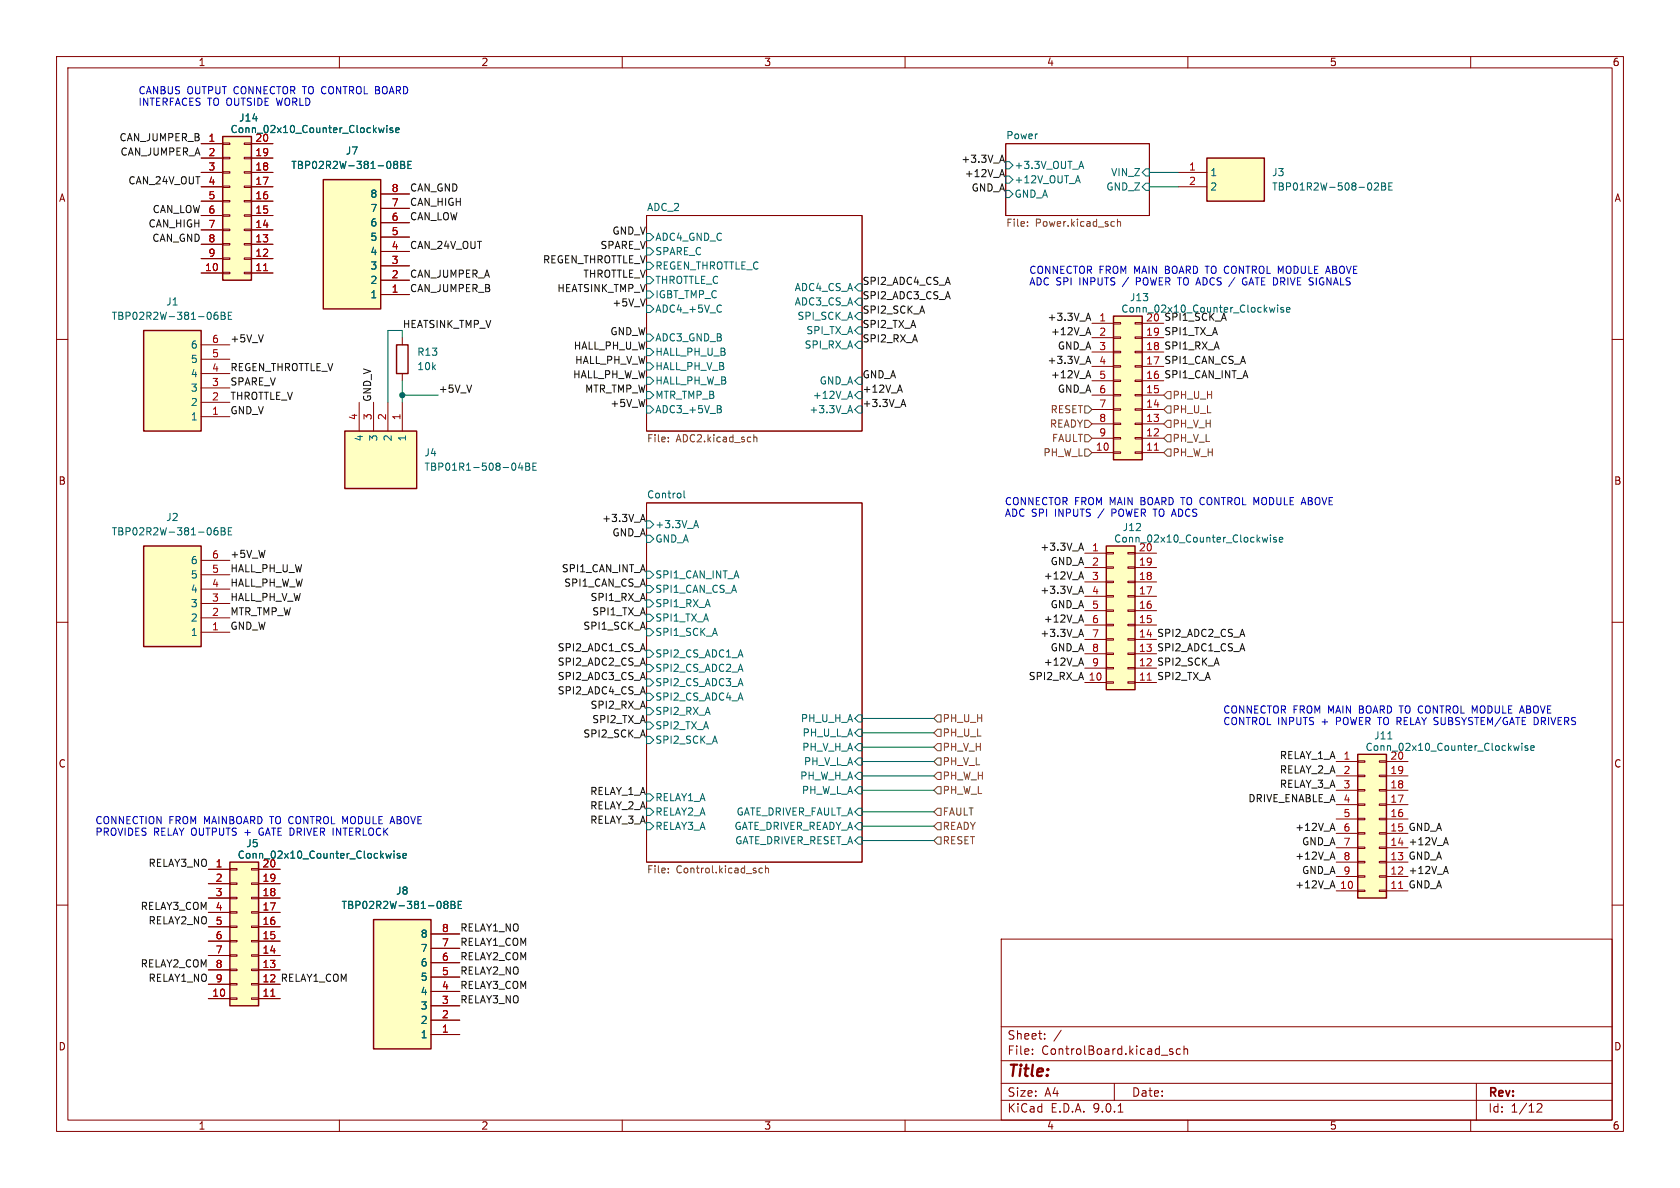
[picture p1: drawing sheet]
<svg xmlns="http://www.w3.org/2000/svg" width="297mm" height="210mm" viewBox="0 0 297 210" stroke-linecap="round" stroke-linejoin="round" font-family="sans-serif">
<defs><g id="words">
<text font-size="2.8" fill="#840000" x="178" y="190.9">Title:</text>
<g font-size="2.1" fill="#840000">
<text x="178" y="184">Sheet:</text>
<text x="178" y="186.7">File:</text>
<text x="184.1" y="186.7">ControlBoard.kicad_sch</text>
<text x="178" y="196.9">KiCad</text>
<text x="178" y="194.1">Size:</text>
<text x="184.7" y="194.1">A4</text>
<text x="185.7" y="196.9">E.D.A.</text>
<text x="193.3" y="196.9">9.0.1</text>
<text x="200" y="194.1">Date:</text>
<text x="263" y="194.3">Rev:</text>
<text x="263" y="196.9">Id:</text>
<text x="267.1" y="196.9">1/12</text>
</g>
<g font-size="1.8" fill="#840000">
<text x="35" y="11.9">1</text>
<text x="85" y="11.9">2</text>
<text x="135" y="11.9">3</text>
<text x="185" y="11.9">4</text>
<text x="235" y="11.9">5</text>
<text x="285" y="11.9">6</text>
<text x="10.3" y="35.9">A</text>
<text x="285.3" y="35.9">A</text>
<text x="10.3" y="85.9">B</text>
<text x="285.3" y="85.9">B</text>
<text x="10.3" y="135.9">C</text>
<text x="285.3" y="135.9">C</text>
<text x="10.3" y="185.9">D</text>
<text x="285.3" y="185.9">D</text>
<text x="35" y="199.9">1</text>
<text x="85" y="199.9">2</text>
<text x="135" y="199.9">3</text>
<text x="185" y="199.9">4</text>
<text x="235" y="199.9">5</text>
<text x="285" y="199.9">6</text>
</g>
<g font-size="1.8" fill="#0000c2">
<text x="24.4" y="16.9">CANBUS</text>
<text x="33.1" y="16.9">OUTPUT CONNECTOR TO CONTROL BOARD</text>
<text x="24.4" y="18.9">INTERFACES TO OUTSIDE WORLD</text>
<text x="181.9" y="48.6">CONNECTOR FROM MAIN BOARD TO CONTROL MODULE ABOVE</text>
<text x="181.9" y="50.7">ADC SPI</text>
<text x="190.9" y="50.7">INPUTS</text>
<text x="198.8" y="50.7">/</text>
<text x="201.3" y="50.7">POWER TO ADCS /</text>
<text x="220.9" y="50.7">GATE DRIVE SIGNALS</text>
<text x="177.5" y="89.5">CONNECTOR FROM MAIN BOARD TO CONTROL MODULE ABOVE</text>
<text x="177.5" y="91.6">ADC SPI</text>
<text x="186.6" y="91.6">INPUTS</text>
<text x="194.5" y="91.6">/</text>
<text x="197" y="91.6">POWER TO ADCS</text>
<text x="216.2" y="126.3">CONNECTOR FROM MAIN BOARD TO CONTROL MODULE ABOVE</text>
<text x="216.2" y="128.4">CONTROL INPUTS</text>
<text x="233.7" y="128.4">+</text>
<text x="236.5" y="128.4">POWER TO RELAY SUBSYSTEM/GATE</text>
<text x="272.2" y="128.4">DRIVERS</text>
<text x="16.8" y="145.9">CONNECTION FROM MAINBOARD TO CONTROL MODULE ABOVE</text>
<text x="16.8" y="147.9">PROVIDES RELAY OUTPUTS +</text>
<text x="46.2" y="147.9">GATE DRIVER INTERLOCK</text>
</g>
<g font-size="1.8" fill="#006464">
<text x="40.6" y="23.7">Conn_02x10_Counter_Clockwise</text>
<text x="42.2" y="21.7">J14</text>
<text x="61" y="27.5">J7</text>
<text x="177.8" y="24.7">Power</text>
<text x="51.4" y="30.1">TBP02R2W-381-08BE</text>
<text x="65.4" y="35.2">8</text>
<text x="179.3" y="35.2">GND_A</text>
<text x="179.3" y="30.1">+3.3V_OUT_A</text>
<text x="179.3" y="32.6">+12V_OUT_A</text>
<text x="195.5" y="33.9">GND_Z</text>
<text x="196.3" y="31.3">VIN_Z</text>
<text x="213.9" y="31.3">1</text>
<text x="213.9" y="33.9">2</text>
<text x="224.8" y="31.3">J3</text>
<text x="224.8" y="33.9">TBP01R2W-508-02BE</text>
<text x="65.4" y="40.2">6</text>
<text x="65.4" y="37.7">7</text>
<text x="114.3" y="37.4">ADC_2</text>
<text x="65.4" y="47.9">3</text>
<text x="65.4" y="45.3">4</text>
<text x="65.4" y="42.8">5</text>
<text x="115.8" y="42.8">ADC4_GND_C</text>
<text x="115.8" y="47.9">REGEN_THROTTLE_C</text>
<text x="115.8" y="45.3">SPARE_C</text>
<text x="65.4" y="52.9">1</text>
<text x="65.4" y="50.4">2</text>
<text x="115.8" y="52.9">IGBT_TMP_C</text>
<text x="115.8" y="50.4">THROTTLE_C</text>
<text x="140.4" y="51.7">ADC4_CS_A</text>
<text x="199.7" y="53.4">J13</text>
<text x="19.6" y="56.7">TBP02R2W-381-06BE</text>
<text x="29.3" y="54.2">J1</text>
<text x="115.8" y="55.5">ADC4_+5V_C</text>
<text x="140.4" y="54.2">ADC3_CS_A</text>
<text x="140.9" y="56.7">SPI_SCK_A</text>
<text x="142.5" y="59.3">SPI_TX_A</text>
<text x="198.1" y="55.5">Conn_02x10_Counter_Clockwise</text>
<text x="202.5" y="56.9">20</text>
<text x="33.6" y="64.4">5</text>
<text x="33.6" y="61.8">6</text>
<text x="73.7" y="65.6">10k</text>
<text x="73.7" y="63.1">R13</text>
<text x="115.8" y="60.6">ADC3_GND_B</text>
<text x="115.8" y="63.1">HALL_PH_U_B</text>
<text x="115.8" y="65.6">HALL_PH_V_B</text>
<text x="142.1" y="61.8">SPI_RX_A</text>
<text x="33.6" y="72">2</text>
<text x="33.6" y="69.4">3</text>
<text x="33.6" y="66.9">4</text>
<text x="115.8" y="68.2">HALL_PH_W_B</text>
<text x="115.8" y="70.7">MTR_TMP_B</text>
<text x="143.6" y="70.7">+12V_A</text>
<text x="144.8" y="68.2">GND_A</text>
<text x="33.6" y="74.5">1</text>
<text x="115.8" y="73.3">ADC3_+5V_B</text>
<text x="143" y="73.3">+3.3V_A</text>
<text x="64.4" y="78.1" transform="rotate(-90 64.4 78.1)">4</text>
<text x="66.9" y="78.1" transform="rotate(-90 66.9 78.1)">3</text>
<text x="69.4" y="78.1" transform="rotate(-90 69.4 78.1)">2</text>
<text x="72" y="78.1" transform="rotate(-90 72 78.1)">1</text>
<text x="74.9" y="80.9">J4</text>
<text x="74.9" y="83.4">TBP01R1-508-04BE</text>
<text x="114.3" y="88.2">Control</text>
<text x="19.6" y="94.8">TBP02R2W-381-06BE</text>
<text x="29.3" y="92.3">J2</text>
<text x="115.8" y="93.6">+3.3V_A</text>
<text x="198.4" y="94.1">J12</text>
<text x="33.6" y="99.9">6</text>
<text x="115.8" y="96.1">GND_A</text>
<text x="196.9" y="96.1">Conn_02x10_Counter_Clockwise</text>
<text x="201.3" y="97.5">20</text>
<text x="33.6" y="107.5">3</text>
<text x="33.6" y="105">4</text>
<text x="33.6" y="102.5">5</text>
<text x="115.8" y="105">SPI1_CAN_CS_A</text>
<text x="115.8" y="102.5">SPI1_CAN_INT_A</text>
<text x="115.8" y="107.5">SPI1_RX_A</text>
<text x="33.6" y="112.6">1</text>
<text x="33.6" y="110.1">2</text>
<text x="115.8" y="112.6">SPI1_SCK_A</text>
<text x="115.8" y="110.1">SPI1_TX_A</text>
<text x="115.8" y="116.4">SPI2_CS_ADC1_A</text>
<text x="115.8" y="119">SPI2_CS_ADC2_A</text>
<text x="115.8" y="121.5">SPI2_CS_ADC3_A</text>
<text x="115.8" y="124.1">SPI2_CS_ADC4_A</text>
<text x="115.8" y="126.6">SPI2_RX_A</text>
<text x="115.8" y="131.7">SPI2_SCK_A</text>
<text x="115.8" y="129.1">SPI2_TX_A</text>
<text x="141.5" y="127.9">PH_U_H_A</text>
<text x="141.8" y="130.4">PH_U_L_A</text>
<text x="242.8" y="130.9">J11</text>
<text x="141.7" y="132.9">PH_V_H_A</text>
<text x="142" y="135.5">PH_V_L_A</text>
<text x="241.3" y="132.9">Conn_02x10_Counter_Clockwise</text>
<text x="245.7" y="134.4">20</text>
<text x="115.8" y="141.8">RELAY1_A</text>
<text x="141.4" y="138">PH_W_H_A</text>
<text x="141.7" y="140.6">PH_W_L_A</text>
<text x="43.4" y="150">J5</text>
<text x="115.8" y="144.4">RELAY2_A</text>
<text x="115.8" y="146.9">RELAY3_A</text>
<text x="129.8" y="146.9">GATE_DRIVER_READY_A</text>
<text x="129.9" y="149.5">GATE_DRIVER_RESET_A</text>
<text x="130.1" y="144.4">GATE_DRIVER_FAULT_A</text>
<text x="41.9" y="152">Conn_02x10_Counter_Clockwise</text>
<text x="60.3" y="160.9">TBP02R2W-381-08BE</text>
<text x="69.9" y="158.3">J8</text>
<text x="74.3" y="166">8</text>
<text x="74.3" y="173.6">5</text>
<text x="74.3" y="171">6</text>
<text x="74.3" y="168.5">7</text>
<text x="74.3" y="178.7">3</text>
<text x="74.3" y="176.1">4</text>
<text x="74.3" y="183.7">1</text>
<text x="74.3" y="181.2">2</text>
</g>
<g font-size="1.8" fill="#0f0f0f">
<text x="21" y="25.1">CAN_JUMPER_B</text>
<text x="21.2" y="27.6">CAN_JUMPER_A</text>
<text x="169.9" y="28.9">+3.3V_A</text>
<text x="22.6" y="32.7">CAN_24V_OUT</text>
<text x="72.4" y="33.9">CAN_GND</text>
<text x="170.5" y="31.4">+12V_A</text>
<text x="171.7" y="33.9">GND_A</text>
<text x="26.2" y="40.3">CAN_HIGH</text>
<text x="26.9" y="37.8">CAN_LOW 6</text>
<text x="72.4" y="36.5">CAN_HIGH</text>
<text x="72.4" y="39">CAN_LOW</text>
<text x="108.2" y="41.6">GND_V</text>
<text x="26.8" y="42.8">CAN_GND</text>
<text x="72.4" y="44.1">CAN_24V_OUT</text>
<text x="95.9" y="46.6">REGEN_THROTTLE_V</text>
<text x="106.1" y="44.1">SPARE_V</text>
<text x="72.4" y="51.7">CAN_JUMPER_B</text>
<text x="72.4" y="49.2">CAN_JUMPER_A</text>
<text x="98.4" y="51.7">HEATSINK_TMP_V</text>
<text x="103" y="49.2">THROTTLE_V</text>
<text x="152.4" y="50.5">SPI2_ADC4_CS_A</text>
<text x="152.4" y="53">SPI2_ADC3_CS_A</text>
<text x="71.1" y="58.1">HEATSINK_TMP_V</text>
<text x="107.8" y="59.3">GND_W</text>
<text x="108.2" y="54.3">+5V_V</text>
<text x="152.4" y="58.1">SPI2_TX_A</text>
<text x="152.4" y="55.5">SPI2_SCK_A</text>
<text x="185.1" y="56.8">+3.3V_A</text>
<text x="185.7" y="59.3">+12V_A</text>
<text x="205.7" y="59.3">SPI1_TX_A</text>
<text x="205.7" y="56.8">SPI1_SCK_A</text>
<text x="40.6" y="65.7">REGEN_THROTTLE_V</text>
<text x="40.6" y="60.6">+5V_V</text>
<text x="101.3" y="61.9">HALL_PH_U_W</text>
<text x="101.6" y="64.4">HALL_PH_V_W</text>
<text x="152.4" y="60.6">SPI2_RX_A</text>
<text x="185.1" y="64.4">+3.3V_A</text>
<text x="186.9" y="61.9">GND_A 3</text>
<text x="205.7" y="61.9">SPI1_RX_A</text>
<text x="205.7" y="64.4">SPI1_CAN_CS_A</text>
<text x="40.6" y="68.2">SPARE_V</text>
<text x="40.6" y="70.8">THROTTLE_V</text>
<text x="65.7" y="71.1" transform="rotate(-90 65.7 71.1)">GND_V</text>
<text x="77.5" y="69.5">+5V_V</text>
<text x="101.2" y="67">HALL_PH_W_W</text>
<text x="103.3" y="69.5">MTR_TMP_W</text>
<text x="152.4" y="67">GND_A</text>
<text x="152.4" y="69.5">+12V_A</text>
<text x="185.7" y="67">+12V_A</text>
<text x="186.9" y="69.5">GND_A 6</text>
<text x="205.7" y="67">SPI1_CAN_INT_A</text>
<text x="40.6" y="73.3">GND_V</text>
<text x="107.8" y="72">+5V_W</text>
<text x="152.4" y="72">+3.3V_A</text>
<text x="106.4" y="92.4">+3.3V_A</text>
<text x="108.2" y="94.9">GND_A</text>
<text x="40.6" y="101.3">HALL_PH_U_W</text>
<text x="40.6" y="98.7">+5V_W</text>
<text x="99.2" y="101.3">SPI1_CAN_INT_A</text>
<text x="183.8" y="97.4">+3.3V_A</text>
<text x="185.6" y="100">GND_A 2</text>
<text x="40.6" y="106.3">HALL_PH_V_W</text>
<text x="40.6" y="103.8">HALL_PH_W_W</text>
<text x="99.6" y="103.8">SPI1_CAN_CS_A</text>
<text x="104.3" y="106.3">SPI1_RX_A</text>
<text x="183.8" y="105.1">+3.3V_A</text>
<text x="184.4" y="102.5">+12V_A</text>
<text x="185.6" y="107.6">GND_A 5</text>
<text x="40.6" y="108.9">MTR_TMP_W</text>
<text x="40.6" y="111.4">GND_W</text>
<text x="103" y="111.4">SPI1_SCK_A</text>
<text x="104.6" y="108.9">SPI1_TX_A</text>
<text x="183.8" y="112.7">+3.3V_A</text>
<text x="184.4" y="110.1">+12V_A</text>
<text x="204.5" y="112.7">SPI2_ADC2_CS_A</text>
<text x="98.5" y="117.8">SPI2_ADC2_CS_A</text>
<text x="98.5" y="115.2">SPI2_ADC1_CS_A</text>
<text x="184.4" y="117.8">+12V_A</text>
<text x="185.6" y="115.2">GND_A 8</text>
<text x="204.5" y="117.8">SPI2_SCK_A</text>
<text x="204.5" y="115.2">SPI2_ADC1_CS_A</text>
<text x="98.5" y="120.3">SPI2_ADC3_CS_A</text>
<text x="98.5" y="122.8">SPI2_ADC4_CS_A</text>
<text x="104.3" y="125.4">SPI2_RX_A</text>
<text x="181.8" y="120.3">SPI2_RX_A 10</text>
<text x="204.5" y="120.3">SPI2_TX_A</text>
<text x="103" y="130.5">SPI2_SCK_A</text>
<text x="104.6" y="127.9">SPI2_TX_A</text>
<text x="226.2" y="136.8">RELAY_2_A</text>
<text x="226.2" y="134.3">RELAY_1_A</text>
<text x="104.2" y="143.2">RELAY_2_A</text>
<text x="104.2" y="140.6">RELAY_1_A</text>
<text x="220.6" y="141.9">DRIVE_ENABLE_A</text>
<text x="226.2" y="139.4">RELAY_3_A</text>
<text x="104.2" y="145.7">RELAY_3_A</text>
<text x="228.9" y="147">+12V_A</text>
<text x="230.1" y="149.5">GND_A 7</text>
<text x="248.9" y="147">GND_A</text>
<text x="248.9" y="149.5">+12V_A</text>
<text x="26.2" y="153.3">RELAY3_NO</text>
<text x="228.9" y="152.1">+12V_A</text>
<text x="230.1" y="154.6">GND_A 9</text>
<text x="248.9" y="154.6">+12V_A</text>
<text x="248.9" y="152.1">GND_A</text>
<text x="24.8" y="160.9">RELAY3_COM</text>
<text x="228.9" y="157.1">+12V_A</text>
<text x="248.9" y="157.1">GND_A</text>
<text x="26.2" y="163.5">RELAY2_NO</text>
<text x="81.3" y="167.3">RELAY1_COM</text>
<text x="81.3" y="164.8">RELAY1_NO</text>
<text x="24.8" y="171.1">RELAY2_COM</text>
<text x="26.2" y="173.6">RELAY1_NO</text>
<text x="49.5" y="173.6">RELAY1_COM</text>
<text x="81.3" y="169.8">RELAY2_COM</text>
<text x="81.3" y="172.4">RELAY2_NO</text>
<text x="81.3" y="174.9">RELAY3_COM</text>
<text x="81.3" y="177.5">RELAY3_NO</text>
</g>
<g font-size="1.8" fill="#a90000">
<text x="36.8" y="25.1">1</text>
<text x="36.8" y="27.7">2</text>
<text x="45" y="25.1">20</text>
<text x="45" y="27.7">19</text>
<text x="36.8" y="30.2">3</text>
<text x="36.8" y="32.8">4</text>
<text x="36.8" y="35.3">5</text>
<text x="45" y="30.2">18</text>
<text x="45" y="32.8">17</text>
<text x="45" y="35.3">16</text>
<text x="69.1" y="34">8</text>
<text x="210.1" y="30.2">1</text>
<text x="210.1" y="32.8">2</text>
<text x="36.8" y="40.4">7</text>
<text x="36.8" y="37.8">6</text>
<text x="45" y="37.8">15</text>
<text x="45" y="40.4">14</text>
<text x="69.1" y="41.7">5</text>
<text x="69.1" y="39.1">6</text>
<text x="69.1" y="36.6">7</text>
<text x="36.8" y="42.9">8</text>
<text x="36.8" y="45.5">9</text>
<text x="45" y="42.9">13</text>
<text x="45" y="45.5">12</text>
<text x="69.1" y="46.7">3</text>
<text x="69.1" y="44.2">4</text>
<text x="36.2" y="48">10</text>
<text x="45" y="48">11</text>
<text x="69.1" y="51.8">1</text>
<text x="69.1" y="49.3">2</text>
<text x="194.2" y="56.9">1</text>
<text x="194.2" y="59.4">2</text>
<text x="202.5" y="59.4">19</text>
<text x="37.4" y="65.8">4</text>
<text x="37.4" y="63.2">5</text>
<text x="37.4" y="60.7">6</text>
<text x="194.2" y="64.5">4</text>
<text x="202.5" y="62">18</text>
<text x="202.5" y="64.5">17</text>
<text x="37.4" y="70.9">2</text>
<text x="37.4" y="68.3">3</text>
<text x="194.2" y="67.1">5</text>
<text x="202.5" y="67.1">16</text>
<text x="202.5" y="69.6">15</text>
<text x="37.4" y="73.4">1</text>
<text x="63.2" y="74.4" transform="rotate(-90 63.2 74.4)">4</text>
<text x="65.8" y="74.4" transform="rotate(-90 65.8 74.4)">3</text>
<text x="68.3" y="74.4" transform="rotate(-90 68.3 74.4)">2</text>
<text x="70.9" y="74.4" transform="rotate(-90 70.9 74.4)">1</text>
<text x="194.2" y="72.1">7</text>
<text x="194.2" y="74.7">8</text>
<text x="194.2" y="77.2">9</text>
<text x="202.5" y="72.1">14</text>
<text x="202.5" y="74.7">13</text>
<text x="202.5" y="77.2">12</text>
<text x="193.6" y="79.8">10</text>
<text x="202.5" y="79.8">11</text>
<text x="37.4" y="101.3">5</text>
<text x="37.4" y="98.8">6</text>
<text x="193" y="97.5">1</text>
<text x="201.3" y="100.1">19</text>
<text x="37.4" y="106.4">3</text>
<text x="37.4" y="103.9">4</text>
<text x="193" y="102.6">3</text>
<text x="193" y="105.2">4</text>
<text x="201.3" y="102.6">18</text>
<text x="201.3" y="105.2">17</text>
<text x="201.3" y="107.7">16</text>
<text x="37.4" y="111.5">1</text>
<text x="37.4" y="109">2</text>
<text x="193" y="110.2">6</text>
<text x="193" y="112.8">7</text>
<text x="201.3" y="110.2">15</text>
<text x="201.3" y="112.8">14</text>
<text x="193" y="117.9">9</text>
<text x="201.3" y="115.3">13</text>
<text x="201.3" y="117.9">12</text>
<text x="201.3" y="120.4">11</text>
<text x="237.4" y="134.4">1</text>
<text x="237.4" y="136.9">2</text>
<text x="245.7" y="136.9">19</text>
<text x="237.4" y="139.4">3</text>
<text x="237.4" y="142">4</text>
<text x="245.7" y="139.4">18</text>
<text x="245.7" y="142">17</text>
<text x="237.4" y="144.5">5</text>
<text x="237.4" y="147.1">6</text>
<text x="245.7" y="144.5">16</text>
<text x="245.7" y="147.1">15</text>
<text x="245.7" y="149.6">14</text>
<text x="38" y="153.4">1</text>
<text x="38" y="156">2</text>
<text x="46.3" y="153.4">20</text>
<text x="46.3" y="156">19</text>
<text x="237.4" y="152.1">8</text>
<text x="245.7" y="152.1">13</text>
<text x="245.7" y="154.7">12</text>
<text x="38" y="158.5">3</text>
<text x="38" y="161">4</text>
<text x="46.3" y="158.5">18</text>
<text x="46.3" y="161">17</text>
<text x="236.8" y="157.2">10</text>
<text x="245.7" y="157.2">11</text>
<text x="38" y="163.6">5</text>
<text x="38" y="166.1">6</text>
<text x="46.3" y="163.6">16</text>
<text x="46.3" y="166.1">15</text>
<text x="78" y="167.4">7</text>
<text x="78" y="164.8">8</text>
<text x="38" y="168.7">7</text>
<text x="38" y="171.2">8</text>
<text x="38" y="173.7">9</text>
<text x="46.3" y="168.7">14</text>
<text x="46.3" y="171.2">13</text>
<text x="46.3" y="173.7">12</text>
<text x="78" y="172.5">5</text>
<text x="78" y="169.9">6</text>
<text x="37.4" y="176.3">10</text>
<text x="46.3" y="176.3">11</text>
<text x="78" y="177.5">3</text>
<text x="78" y="175">4</text>
<text x="78" y="182.6">1</text>
<text x="78" y="180.1">2</text>
</g>
<g font-size="1.8" fill="#725600">
<text x="177.8" y="40.4">File:</text>
<text x="183" y="40.4">Power.kicad_sch</text>
<text x="207.2" y="70.7">PH_U_H</text>
<text x="185.5" y="75.8">READY</text>
<text x="185.6" y="73.3">RESET</text>
<text x="207.2" y="75.8">PH_V_H</text>
<text x="207.2" y="73.3">PH_U_L</text>
<text x="114.3" y="78.5">File:</text>
<text x="119.5" y="78.5">ADC2.kicad_sch</text>
<text x="184.4" y="80.9">PH_W_L</text>
<text x="185.9" y="78.3">FAULT</text>
<text x="207.2" y="80.9">PH_W_H</text>
<text x="207.2" y="78.3">PH_V_L</text>
<text x="166.6" y="127.9">PH_U_H</text>
<text x="166.6" y="130.4">PH_U_L</text>
<text x="166.6" y="135.5">PH_V_L</text>
<text x="166.6" y="132.9">PH_V_H</text>
<text x="166.6" y="140.6">PH_W_L</text>
<text x="166.6" y="138">PH_W_H</text>
<text x="166.6" y="146.9">READY</text>
<text x="166.6" y="149.5">RESET</text>
<text x="166.6" y="144.4">FAULT</text>
<text x="114.3" y="154.7">File:</text>
<text x="119.5" y="154.7">Control.kicad_sch</text>
</g>
</g></defs>
<g fill="none" stroke="#840000" stroke-width=".18">
<path d="M10 10h277v190h-277zM12 12h273v186h-273zM60 10v2M110 10v2M160 10v2M210 10v2M260 10v2M114.3 38.1h38.1v38.1h-38.1zM177.8 25.4h25.4v12.7h-25.4zM10 60h2M285 60h2M114.3 88.9h38.1v63.5h-38.1z"/>
<path d="M10 110h2M285 110h2M10 160h2M177 166h108v32h-108zM285 160h2M60 198v2M110 198v2M160 198v2M177 194.5h108M177 191.5h108M177 187.5h108M177 181.5h108"/>
<path d="M182.5 186.3v.1M182.5 185.5v.1M184.7 183.6v.1M184.7 182.8v.1M187.6 182.1l-1.3 2M197 191.5v3M197.7 196.6h.8M206.8 185.8l.5 .2 .1 .2-.2 .2-.5-.1M206.8 185.5h.5M208.7 185.5l-.5-.1-.2 .3v.4l.1 .2h.6M209.3 185.5l.2-.1 .4 .1 .1 .9M209.3 184.9v1.5"/>
<path d="M210 198v2M260 198v2M261 191.5v6.5M271.7 195.2l.6-.1 .2 .1 .1 .3-.9 1.1h.9"/>
</g>
<g fill="none" stroke="#006464" stroke-width=".18">
<path d="M177.8 33.7h.6l.7 .6-.7 .6h-.6zM177.8 28.6h.6l.7 .6-.7 .6h-.6zM177.8 31.1h.6l.7 .7-.7 .6h-.6zM190.5 31.1l.5 1.2M190.9 29.4h.6M191.2 28.5l.4 1.3M202.6 32.4h.6v1.3h-.6l-.7-.7zM202.6 29.8h.6v1.3h-.6l-.7-.6zM114.3 59.1h.6l.7 .6-.7 .6h-.6zM114.3 54h.6l.7 .6-.7 .6h-.6zM114.3 41.3h.6l.7 .6-.7 .6h-.6zM114.3 51.4h.6l.7 .7-.7 .6h-.6z"/>
<path d="M114.3 46.4h.6l.7 .6-.7 .6h-.6zM114.3 43.8h.6l.7 .7-.7 .6h-.6zM114.3 48.9h.6l.7 .6-.7 .7h-.6zM127.3 53.9l.2 .1M127.5 55.1l-.2 .1M151.8 50.2h.6v1.2h-.6l-.7-.6zM151.8 52.7h.6v1.3h-.6l-.7-.7zM151.8 55.2h.6v1.3h-.6l-.7-.6zM151.8 57.8h.6v1.3h-.6l-.7-.7zM114.3 71.8h.6l.7 .6-.7 .6h-.6zM114.3 61.6h.6l.7 .6-.7 .7h-.6zM114.3 64.1h.6l.7 .7-.7 .6h-.6z"/>
<path d="M114.3 66.7h.6l.7 .6-.7 .6h-.6zM114.3 69.2h.6l.7 .7-.7 .6h-.6zM127.2 72.3l.3 .2v.3l-.2 .2M127.4 71.8l.1 .1-.1 .3M150 72.6h.6M150 70.1h.6M150.3 71.7l.4 1.3M150.3 69.2l.4 1.2M151.8 71.8h.6v1.2h-.6l-.7-.6zM151.8 66.7h.6v1.2h-.6l-.7-.6zM151.8 69.2h.6v1.3h-.6l-.7-.6zM151.8 60.3h.6v1.3h-.6l-.7-.6z"/>
<path d="M114.3 92.1h.6l.7 .6-.7 .6h-.6zM114.3 94.6h.6l.7 .7-.7 .6h-.6zM120.9 86.8v1l.2 .2M122.8 92.9h.6M123.1 92l.4 1.3M114.3 103.5h.6l.7 .6-.7 .7h-.6zM114.3 101h.6l.7 .6-.7 .6h-.6zM114.3 111.1h.6l.7 .7-.7 .6h-.6zM114.3 108.6h.6l.7 .6-.7 .7h-.6zM114.3 114.9h.6l.7 .7-.7 .6h-.6zM114.3 106h.6l.7 .7-.7 .6h-.6zM114.3 117.5h.6l.7 .6-.7 .6h-.6z"/>
<path d="M114.3 125.1h.6l.7 .6-.7 .7h-.6zM114.3 130.2h.6l.7 .6-.7 .6h-.6zM114.3 127.6h.6l.7 .7-.7 .6h-.6zM114.3 120h.6l.7 .7-.7 .6h-.6zM114.3 122.6h.6l.7 .6-.7 .6h-.6zM151.8 126.4h.6v1.2h-.6l-.7-.6zM151.8 128.9h.6v1.3h-.6l-.7-.7zM151.8 131.4h.6v1.3h-.6l-.7-.6zM151.8 134h.6v1.3h-.6l-.7-.7zM151.8 136.5h.6v1.3h-.6l-.7-.6zM151.8 139.1h.6v1.2h-.6l-.7-.6zM114.3 140.3h.6l.7 .7-.7 .6h-.6z"/>
<path d="M114.3 142.9h.6l.7 .6-.7 .6h-.6zM114.3 145.4h.6l.7 .7-.7 .6h-.6zM151.8 142.9h.6v1.2h-.6l-.7-.6zM151.8 145.4h.6v1.3h-.6l-.7-.6zM151.8 148h.6v1.2h-.6l-.7-.6z"/>
</g>
<g fill="none" stroke="#725600" stroke-width=".18">
<path d="M181.6 39.9v.1M181.6 39.2v.1M196.9 39.2h.1M197 39.9l-.1 .1M197.6 38.7v1.3M197.6 39.3l.1-.1h.3l.1 .8M118.1 78v.1M118.1 77.3v.1M133.3 76.8v1.3M133.3 77.4l.2-.1h.3v.8M118.1 153.5v.1M118.1 154.2v.1"/>
<path d="M134.8 153.5h-.4l-.2 .2 .1 .5h.5M135.3 153.6l.2-.1h.3l.1 .8M135.3 153v1.3"/>
</g>
<path d="M213.4 27.9h10.1v7.7h-10.1z" fill="#ffffc2"/>
<path d="M213.4 27.9h10.1v7.7h-10.1z" fill="none" stroke="#840000" stroke-width=".25"/>
<path d="M208.3 30.5h5.1M208.3 33h5.1" fill="none" stroke="#840000" stroke-width=".18"/>
<path d="M243 32.4l.5-.1 .2 .4-.8 .9h.8M244.3 32.3h.4l.2 .3-.2 .3 .2 .2 .1 .3-.3 .2h-.4zM244.3 32.9h.4M245.5 32.9h.4M246.1 32.3h-.6v1.3h.6" fill="none" stroke="#006464" stroke-width=".18"/>
<path d="M25.4 96.5h10.2v17.8h-10.2z" fill="#ffffc2"/>
<path d="M25.4 96.5h10.2v17.8h-10.2z" fill="none" stroke="#840000" stroke-width=".25"/>
<path d="M35.6 99.1h5M35.6 111.8h5M35.6 109.2h5M35.6 106.7h5M35.6 104.1h5M35.6 101.6h5" fill="none" stroke="#840000" stroke-width=".18"/>
<path d="M37.9 93.9l.4-.1 .3 .2-.2 .5-.3 .1-.2-.2M38.4 93.3h-.3l-.2 .3M39.1 93.3h.4l.3 .2-.3 .4 .3 .1v.3l-.2 .3h-.5zM39.1 93.9h.4M40.4 93.9h.4M41 93.3h-.6v1.3h.6" fill="none" stroke="#006464" stroke-width=".18"/>
<path d="M196.8 55.9h5.1v25.4h-5.1z" fill="#ffffc2"/>
<path d="M196.8 55.9h5.1v25.4h-5.1z" fill="none" stroke="#840000" stroke-width=".25"/>
<g fill="none" stroke="#840000" stroke-width=".18">
<path d="M193 57.2h3.8M193 59.7h3.8M196.8 57h1.3v.3h-1.3zM196.8 59.6h1.3v.2h-1.3zM200.7 57h1.2v.3h-1.2zM200.7 59.6h1.2v.2h-1.2zM201.9 57.2h3.8M201.9 59.7h3.8M193 62.2h3.8M193 64.8h3.8M193 67.3h3.8M193 69.9h3.8"/>
<path d="M193 72.4h3.8M193 74.9h3.8M193 77.5h3.8M196.8 62.1h1.3v.3h-1.3zM196.8 64.6h1.3v.3h-1.3zM196.8 67.2h1.3v.2h-1.3zM196.8 69.7h1.3v.3h-1.3zM196.8 72.3h1.3v.2h-1.3zM196.8 74.8h1.3v.3h-1.3zM196.8 77.3h1.3v.3h-1.3zM196.8 79.9h1.3v.2h-1.3zM200.7 62.1h1.2v.3h-1.2z"/>
<path d="M200.7 64.6h1.2v.3h-1.2zM200.7 67.2h1.2v.2h-1.2zM200.7 69.7h1.2v.3h-1.2zM200.7 72.3h1.2v.2h-1.2zM200.7 74.8h1.2v.3h-1.2zM200.7 77.3h1.2v.3h-1.2zM200.7 79.9h1.2v.2h-1.2zM201.9 62.2h3.8M201.9 64.8h3.8M201.9 67.3h3.8M201.9 69.9h3.8M201.9 72.4h3.8"/>
<path d="M201.9 74.9h3.8M201.9 77.5h3.8M193 80h3.8M201.9 80h3.8"/>
</g>
<path d="M204.1 79.6h.7" fill="none" stroke="#a90000" stroke-width=".18"/>
<path d="M225.4 54.3l-.3 .9-.2-.6M225.9 53.9v.1M225.9 54.3v.9M226.9 54.4l-.3-.1-.2 .2 .1 .2 .4 .1v.3h-.5M227.4 54.8l.6-.2v-.2l-.4-.1-.2 .2 .1 .6h.5" fill="none" stroke="#006464" stroke-width=".18"/>
<path d="M195.6 96.5h5.1v25.4h-5.1z" fill="#ffffc2"/>
<path d="M195.6 96.5h5.1v25.4h-5.1z" fill="none" stroke="#840000" stroke-width=".25"/>
<g fill="none" stroke="#840000" stroke-width=".18">
<path d="M191.8 97.8h3.8M195.6 97.7h1.2v.2h-1.2zM199.4 97.7h1.3v.2h-1.3zM200.7 97.8h3.8M191.8 100.3h3.8M191.8 102.9h3.8M191.8 105.4h3.8M191.8 108h3.8M191.8 110.5h3.8M191.8 113h3.8M191.8 115.6h3.8M191.8 118.1h3.8"/>
<path d="M195.6 100.2h1.2v.3h-1.2zM195.6 102.7h1.2v.3h-1.2zM195.6 105.3h1.2v.2h-1.2zM195.6 107.8h1.2v.3h-1.2zM195.6 110.4h1.2v.2h-1.2zM195.6 112.9h1.2v.3h-1.2zM195.6 115.4h1.2v.3h-1.2zM195.6 118h1.2v.2h-1.2zM199.4 100.2h1.3v.3h-1.3zM199.4 102.7h1.3v.3h-1.3zM199.4 105.3h1.3v.2h-1.3zM199.4 107.8h1.3v.3h-1.3z"/>
<path d="M199.4 110.4h1.3v.2h-1.3zM199.4 112.9h1.3v.3h-1.3zM199.4 115.4h1.3v.3h-1.3zM199.4 118h1.3v.2h-1.3zM200.7 100.3h3.8M200.7 102.9h3.8M200.7 105.4h3.8M200.7 108h3.8M200.7 110.5h3.8M200.7 113h3.8M200.7 115.6h3.8M200.7 118.1h3.8"/>
<path d="M191.8 120.7h3.8M195.6 120.5h1.2v.3h-1.2zM199.4 120.5h1.3v.3h-1.3zM200.7 120.7h3.8"/>
</g>
<path d="M202.8 120.2h.7" fill="none" stroke="#a90000" stroke-width=".18"/>
<path d="M224.1 95l-.2 .8-.3-.6M224.6 94.6v.1M224.6 95v.8M225.6 95h-.3l-.2 .2 .1 .1 .4 .2v.3h-.5M226.2 95.4l.6-.1-.1-.3h-.3l-.2 .2v.6h.5" fill="none" stroke="#006464" stroke-width=".18"/>
<path d="M240 133.4h5.1v25.4h-5.1z" fill="#ffffc2"/>
<path d="M240 133.4h5.1v25.4h-5.1z" fill="none" stroke="#840000" stroke-width=".25"/>
<g fill="none" stroke="#840000" stroke-width=".18">
<path d="M236.2 134.6h3.8M236.2 137.2h3.8M236.2 139.7h3.8M240 134.5h1.3v.2h-1.3zM240 137h1.3v.3h-1.3zM240 139.6h1.3v.2h-1.3zM243.8 134.5h1.3v.2h-1.3zM243.8 137h1.3v.3h-1.3zM243.8 139.6h1.3v.2h-1.3zM245.1 134.6h3.8M245.1 137.2h3.8M245.1 139.7h3.8"/>
<path d="M236.2 142.2h3.8M236.2 144.8h3.8M236.2 147.3h3.8M236.2 149.9h3.8M236.2 152.4h3.8M236.2 154.9h3.8M236.2 157.5h3.8M240 142.1h1.3v.3h-1.3zM240 144.7h1.3v.2h-1.3zM240 147.2h1.3v.2h-1.3zM240 149.7h1.3v.3h-1.3zM240 152.3h1.3v.2h-1.3z"/>
<path d="M240 154.8h1.3v.3h-1.3zM240 157.4h1.3v.2h-1.3zM243.8 142.1h1.3v.3h-1.3zM243.8 144.7h1.3v.2h-1.3zM243.8 147.2h1.3v.2h-1.3zM243.8 149.7h1.3v.3h-1.3zM243.8 152.3h1.3v.2h-1.3zM243.8 154.8h1.3v.3h-1.3zM243.8 157.4h1.3v.2h-1.3zM245.1 142.2h3.8M245.1 144.8h3.8M245.1 147.3h3.8"/>
<path d="M245.1 149.9h3.8M245.1 152.4h3.8M245.1 154.9h3.8M245.1 157.5h3.8"/>
</g>
<path d="M247.3 157.1h.7" fill="none" stroke="#a90000" stroke-width=".18"/>
<path d="M245.4 130.6h.7M268.6 131.8l-.3 .9-.2-.6M269 131.4v.1M269 131.8v.9M270.1 131.9l-.3-.1-.2 .2 .1 .2 .4 .1v.3h-.5M270.6 132.2l.6-.1v-.2l-.4-.1-.2 .2 .1 .6h.5" fill="none" stroke="#006464" stroke-width=".18"/>
<path d="M40.6 152.4h5.1v25.4h-5.1z" fill="#ffffc2"/>
<path d="M40.6 152.4h5.1v25.4h-5.1z" fill="none" stroke="#840000" stroke-width=".25"/>
<g fill="none" stroke="#840000" stroke-width=".18">
<path d="M36.8 153.7h3.8M36.8 156.2h3.8M36.8 158.8h3.8M40.6 153.5h1.3v.3h-1.3zM40.6 156.1h1.3v.2h-1.3zM40.6 158.6h1.3v.3h-1.3zM44.4 153.5h1.3v.3h-1.3zM44.4 156.1h1.3v.2h-1.3zM44.4 158.6h1.3v.3h-1.3zM45.7 153.7h3.8M45.7 156.2h3.8M45.7 158.8h3.8"/>
<path d="M36.8 161.3h3.8M36.8 163.8h3.8M36.8 166.4h3.8M36.8 168.9h3.8M36.8 171.5h3.8M36.8 174h3.8M36.8 176.5h3.8M40.6 161.2h1.3v.2h-1.3zM40.6 163.7h1.3v.3h-1.3zM40.6 166.2h1.3v.3h-1.3zM40.6 168.8h1.3v.2h-1.3zM40.6 171.3h1.3v.3h-1.3z"/>
<path d="M40.6 173.9h1.3v.2h-1.3zM40.6 176.4h1.3v.3h-1.3zM44.4 161.2h1.3v.2h-1.3zM44.4 163.7h1.3v.3h-1.3zM44.4 166.2h1.3v.3h-1.3zM44.4 168.8h1.3v.2h-1.3zM44.4 171.3h1.3v.3h-1.3zM44.4 173.9h1.3v.2h-1.3zM44.4 176.4h1.3v.3h-1.3zM45.7 161.3h3.8M45.7 163.8h3.8M45.7 166.4h3.8"/>
<path d="M45.7 168.9h3.8M45.7 171.5h3.8M45.7 174h3.8M45.7 176.5h3.8"/>
</g>
<path d="M47.9 176.1h.7" fill="none" stroke="#a90000" stroke-width=".18"/>
<path d="M69.2 150.9l-.3 .8-.2-.6M69.7 150.4v.2M69.7 150.9v.8M70.7 150.9h-.3l-.2 .1 .1 .2 .4 .1v.3h-.5M71.2 151.3l.6-.1v-.3h-.4l-.2 .1 .1 .6h.5" fill="none" stroke="#006464" stroke-width=".18"/>
<path d="M66 162.6h10.2v22.8h-10.2z" fill="#ffffc2"/>
<path d="M66 162.6h10.2v22.8h-10.2z" fill="none" stroke="#840000" stroke-width=".25"/>
<path d="M76.2 177.8h5.1M76.2 175.3h5.1M76.2 172.7h5.1M76.2 170.2h5.1M76.2 167.6h5.1M76.2 165.1h5.1M76.2 182.9h5.1M76.2 180.3h5.1" fill="none" stroke="#840000" stroke-width=".18"/>
<path d="M78.5 159.8l.2 .1M78.5 159.5l.2-.2 .4 .1 .1 .2-.2 .3M78.7 159.9h.3M78.7 159.9l-.2 .1M79 159.9l.2 .2-.1 .4-.1 .1-.5-.1M79.7 159.3h.5l.2 .3-.2 .3 .2 .2 .1 .3-.3 .2h-.5zM79.7 159.9h.5M81 159.9h.4M81.6 159.3h-.6v1.3h.6" fill="none" stroke="#006464" stroke-width=".18"/>
<path d="M57.1 31.8h10.2v22.8h-10.2z" fill="#ffffc2"/>
<path d="M57.1 31.8h10.2v22.8h-10.2z" fill="none" stroke="#840000" stroke-width=".25"/>
<path d="M67.3 39.4h5.1M67.3 36.8h5.1M67.3 34.3h5.1M67.3 52.1h5.1M67.3 49.5h5.1M67.3 47h5.1M67.3 44.5h5.1M67.3 41.9h5.1" fill="none" stroke="#840000" stroke-width=".18"/>
<path d="M69.6 28.9l.2 .2M69.6 28.6l.2-.1 .4 .1 .1 .2-.2 .3M69.8 29.1h.3M69.8 29.1l-.2 .1M70.1 29.1l.2 .2-.1 .4-.1 .1-.5-.1M70.8 28.5h.5l.2 .3-.2 .3 .2 .1 .1 .3-.3 .3h-.5zM70.8 29.1h.5M72.1 29.1h.4M72.7 28.5h-.6v1.3h.6" fill="none" stroke="#006464" stroke-width=".18"/>
<path d="M39.4 24.1h5v25.4h-5z" fill="#ffffc2"/>
<path d="M39.4 24.1h5v25.4h-5z" fill="none" stroke="#840000" stroke-width=".25"/>
<g fill="none" stroke="#840000" stroke-width=".18">
<path d="M35.6 25.4h3.8M35.6 27.9h3.8M35.6 30.5h3.8M35.6 33h3.8M35.6 35.6h3.8M35.6 38.1h3.8M39.4 25.3h1.2v.2h-1.2zM39.4 27.8h1.2v.3h-1.2zM39.4 30.4h1.2v.2h-1.2zM39.4 32.9h1.2v.2h-1.2zM39.4 35.4h1.2v.3h-1.2zM39.4 38h1.2v.2h-1.2z"/>
<path d="M43.2 25.3h1.2v.2h-1.2zM43.2 27.8h1.2v.3h-1.2zM43.2 30.4h1.2v.2h-1.2zM43.2 32.9h1.2v.2h-1.2zM43.2 35.4h1.2v.3h-1.2zM43.2 38h1.2v.2h-1.2zM44.4 25.4h3.9M44.4 27.9h3.9M44.4 30.5h3.9M44.4 33h3.9M44.4 35.6h3.9M44.4 38.1h3.9"/>
<path d="M35.6 40.6h3.8M35.6 43.2h3.8M35.6 45.7h3.8M35.6 48.3h3.8M39.4 40.5h1.2v.3h-1.2zM39.4 43.1h1.2v.2h-1.2zM39.4 45.6h1.2v.2h-1.2zM39.4 48.1h1.2v.3h-1.2zM43.2 40.5h1.2v.3h-1.2zM43.2 43.1h1.2v.2h-1.2zM43.2 45.6h1.2v.2h-1.2zM43.2 48.1h1.2v.3h-1.2z"/>
<path d="M44.4 40.6h3.9M44.4 43.2h3.9M44.4 45.7h3.9M44.4 48.3h3.9"/>
</g>
<path d="M46.6 47.8h.7" fill="none" stroke="#a90000" stroke-width=".18"/>
<path d="M67.9 22.6l-.2 .8-.3-.6M68.4 22.2v.1M68.4 22.6v.8M69.4 22.7l-.3-.1-.2 .2 .1 .2 .4 .1v.3h-.5M70 23l.6-.1-.1-.2-.4-.1-.1 .2v.6h.5" fill="none" stroke="#006464" stroke-width=".18"/>
<path d="M25.4 58.4h10.2v17.8h-10.2z" fill="#ffffc2"/>
<path d="M25.4 58.4h10.2v17.8h-10.2zM70.1 61h2v5h-2z" fill="none" stroke="#840000" stroke-width=".25"/>
<path d="M71.1 59.7v1.3M35.6 73.7h5M35.6 71.1h5M35.6 68.6h5M35.6 66h5M35.6 63.5h5M35.6 61h5M71.1 66v1.3" fill="none" stroke="#840000" stroke-width=".18"/>
<path d="M37.9 55.8l.4-.1 .3 .2-.2 .5-.3 .1-.2-.2M38.4 55.2h-.3l-.2 .3M39.1 55.2h.4l.3 .2-.3 .4 .3 .1v.3l-.2 .3h-.5zM39.1 55.8h.4M40.4 55.8h.4M41 55.2h-.6v1.3h.6" fill="none" stroke="#006464" stroke-width=".18"/>
<path d="M61 76.2h12.7v10.2h-12.7z" fill="#ffffc2"/>
<path d="M61 76.2h12.7v10.2h-12.7z" fill="none" stroke="#840000" stroke-width=".25"/>
<g fill="none" stroke="#840000" stroke-width=".18">
<path d="M35.6 25.4h3.8M35.6 27.9h3.8M35.6 30.5h3.8M35.6 33h3.8M35.6 35.6h3.8M35.6 38.1h3.8M44.4 25.4h3.9M44.4 27.9h3.9M44.4 30.5h3.9M44.4 33h3.9M44.4 35.6h3.9M44.4 38.1h3.9"/>
<path d="M67.3 39.4h5.1M67.3 36.8h5.1M67.3 34.3h5.1M35.6 40.6h3.8M35.6 43.2h3.8M35.6 45.7h3.8M35.6 48.3h3.8M44.4 40.6h3.9M44.4 43.2h3.9M44.4 45.7h3.9M44.4 48.3h3.9M67.3 52.1h5.1"/>
<path d="M67.3 49.5h5.1M67.3 47h5.1M67.3 44.5h5.1M67.3 41.9h5.1M63.5 71.1v5.1M66 71.1v5.1M68.6 71.1v5.1M71.1 71.1v5.1M36.8 153.7h3.8M36.8 156.2h3.8M36.8 158.8h3.8M45.7 153.7h3.8"/>
<path d="M45.7 156.2h3.8M45.7 158.8h3.8M36.8 161.3h3.8M36.8 163.8h3.8M36.8 166.4h3.8M36.8 168.9h3.8M36.8 171.5h3.8M36.8 174h3.8M36.8 176.5h3.8M45.7 161.3h3.8M45.7 163.8h3.8M45.7 166.4h3.8"/>
<path d="M45.7 168.9h3.8M45.7 171.5h3.8M45.7 174h3.8M45.7 176.5h3.8M76.2 177.8h5.1M76.2 175.3h5.1M76.2 172.7h5.1M76.2 170.2h5.1M76.2 167.6h5.1M76.2 165.1h5.1M76.2 182.9h5.1M76.2 180.3h5.1"/>
</g>
<g fill="none" stroke="#006464" stroke-width=".18">
<path d="M67.9 22.6l-.2 .8-.3-.6M68.4 22.2v.1M68.4 22.6v.8M69.4 22.7l-.3-.1-.2 .2 .1 .2 .4 .1v.3h-.5M69.6 28.9l.2 .2M69.6 28.6l.2-.1 .4 .1 .1 .2-.2 .3M69.8 29.1h.3M69.8 29.1l-.2 .1M70 23l.6-.1-.1-.2-.4-.1-.1 .2v.6h.5M70.1 29.1l.2 .2-.1 .4-.1 .1-.5-.1M70.8 28.5h.5l.2 .3-.2 .3 .2 .1 .1 .3-.3 .3h-.5zM70.8 29.1h.5"/>
<path d="M72.1 29.1h.4M72.7 28.5h-.6v1.3h.6M92 81.8l-.3 .9h.8M92.3 82.3v.8M92.9 81.9h.5l.2 .2-.2 .4 .2 .1 .1 .3-.3 .2h-.5zM92.9 82.5h.5M94.2 82.5h.4M94.8 81.9h-.6v1.2h.6M69.2 150.9l-.3 .8-.2-.6M69.7 150.4v.2M69.7 150.9v.8M70.7 150.9h-.3l-.2 .1 .1 .2 .4 .1v.3h-.5"/>
<path d="M71.2 151.3l.6-.1v-.3h-.4l-.2 .1 .1 .6h.5M78.5 159.8l.2 .1M78.5 159.5l.2-.2 .4 .1 .1 .2-.2 .3M78.7 159.9h.3M78.7 159.9l-.2 .1M79 159.9l.2 .2-.1 .4-.1 .1-.5-.1M79.7 159.3h.5l.2 .3-.2 .3 .2 .2 .1 .3-.3 .2h-.5zM79.7 159.9h.5M81 159.9h.4M81.6 159.3h-.6v1.3h.6"/>
</g>
<g fill="none" stroke="#725600" stroke-width=".18">
<path d="M191.8 71.8h.6l.6 .6-.6 .6h-.6zM191.8 74.3h.6l.6 .6-.6 .7h-.6zM191.8 79.4h.6l.6 .6-.6 .6h-.6zM191.8 76.8h.6l.6 .7-.6 .6h-.6zM206.4 69.2h.6v1.3h-.6l-.7-.6zM206.4 74.3h.6v1.3h-.6l-.7-.7zM206.4 71.8h.6v1.2h-.6l-.7-.6zM206.4 79.4h.6v1.2h-.6l-.7-.6zM206.4 76.8h.6v1.3h-.6l-.7-.6zM165.7 139.1h.7v1.2h-.7l-.6-.6zM165.7 136.5h.7v1.3h-.7l-.6-.6zM165.7 126.4h.7v1.2h-.7l-.6-.6z"/>
<path d="M165.7 134h.7v1.3h-.7l-.6-.7zM165.7 128.9h.7v1.3h-.7l-.6-.7zM165.7 131.4h.7v1.3h-.7l-.6-.6zM165.7 145.4h.7v1.3h-.7l-.6-.6zM165.7 148h.7v1.2h-.7l-.6-.6zM165.7 142.9h.7v1.2h-.7l-.6-.6z"/>
</g>
<g fill="none" stroke="#0f0f0f" stroke-width=".18">
<path d="M176.9 28.3h.6M176.9 30.9h.6M177.2 27.4l.4 1.3M177.2 30l.4 1.2M192.1 58.8h.6M192.1 56.3h.6M192.4 57.9l.4 1.3M192.4 55.4l.4 1.2M158.8 69h.6M159.1 68.1l.4 1.2M159.4 71.5h.6M159.7 70.6l.4 1.3"/>
<path d="M192.1 63.9h.6M192.1 66.4h.6M192.4 63l.4 1.3M192.4 65.5l.4 1.3M113.4 91.8h.6M113.7 90.9l.4 1.3M190.8 96.9h.6M191.1 96l.4 1.3M190.8 117.2h.6M190.8 102h.6M190.8 104.5h.6M190.8 109.6h.6"/>
<path d="M190.8 112.2h.6M191.1 116.3l.4 1.3M191.1 101.1l.4 1.3M191.1 103.6l.4 1.3M191.1 108.7l.4 1.3M191.1 111.2l.4 1.3M235.3 146.4h.6M235.3 156.6h.6M235.3 151.5h.6M235.6 145.5l.4 1.3M235.6 155.7l.4 1.3M235.6 150.6l.4 1.3"/>
<path d="M255.3 149h.6M255.3 154.1h.6M255.6 148.1l.4 1.2M255.6 153.2l.4 1.2"/>
</g>
<g fill="none" stroke="#009600" stroke-width=".18">
<path d="M203.2 30.5h5.1M203.2 33h5.1M71.1 59.7v-1.3h-2.5v12.7M71.1 69.9h6.4M71.1 67.3v3.8M152.4 127h12.7M152.4 132.1h12.7M152.4 129.5h12.7M152.4 134.6h12.7M152.4 137.2h12.7M152.4 139.7h12.7M152.4 148.6h12.7"/>
<path d="M152.4 146.1h12.7M152.4 143.5h12.7"/>
</g>
<path d="M219.9 49.2a.61 .61 0 0 0-.3 .8 .61 .61 0 0 0 .8 .3M220.2 49.8h.2M271.2 126.8v1.3l.6-.2M271.7 126.9l.1 .1" fill="none" stroke="#0000c2" stroke-width=".18"/>
<path d="M46.6 47.8h.7M47.9 176.1h.7" fill="none" stroke="#a90000" stroke-width=".18"/>
<circle cx="71.1" cy="69.9" r=".46" fill="#009600" stroke="#009600" stroke-width=".18"/>
<use href="#words"/>
</svg>
